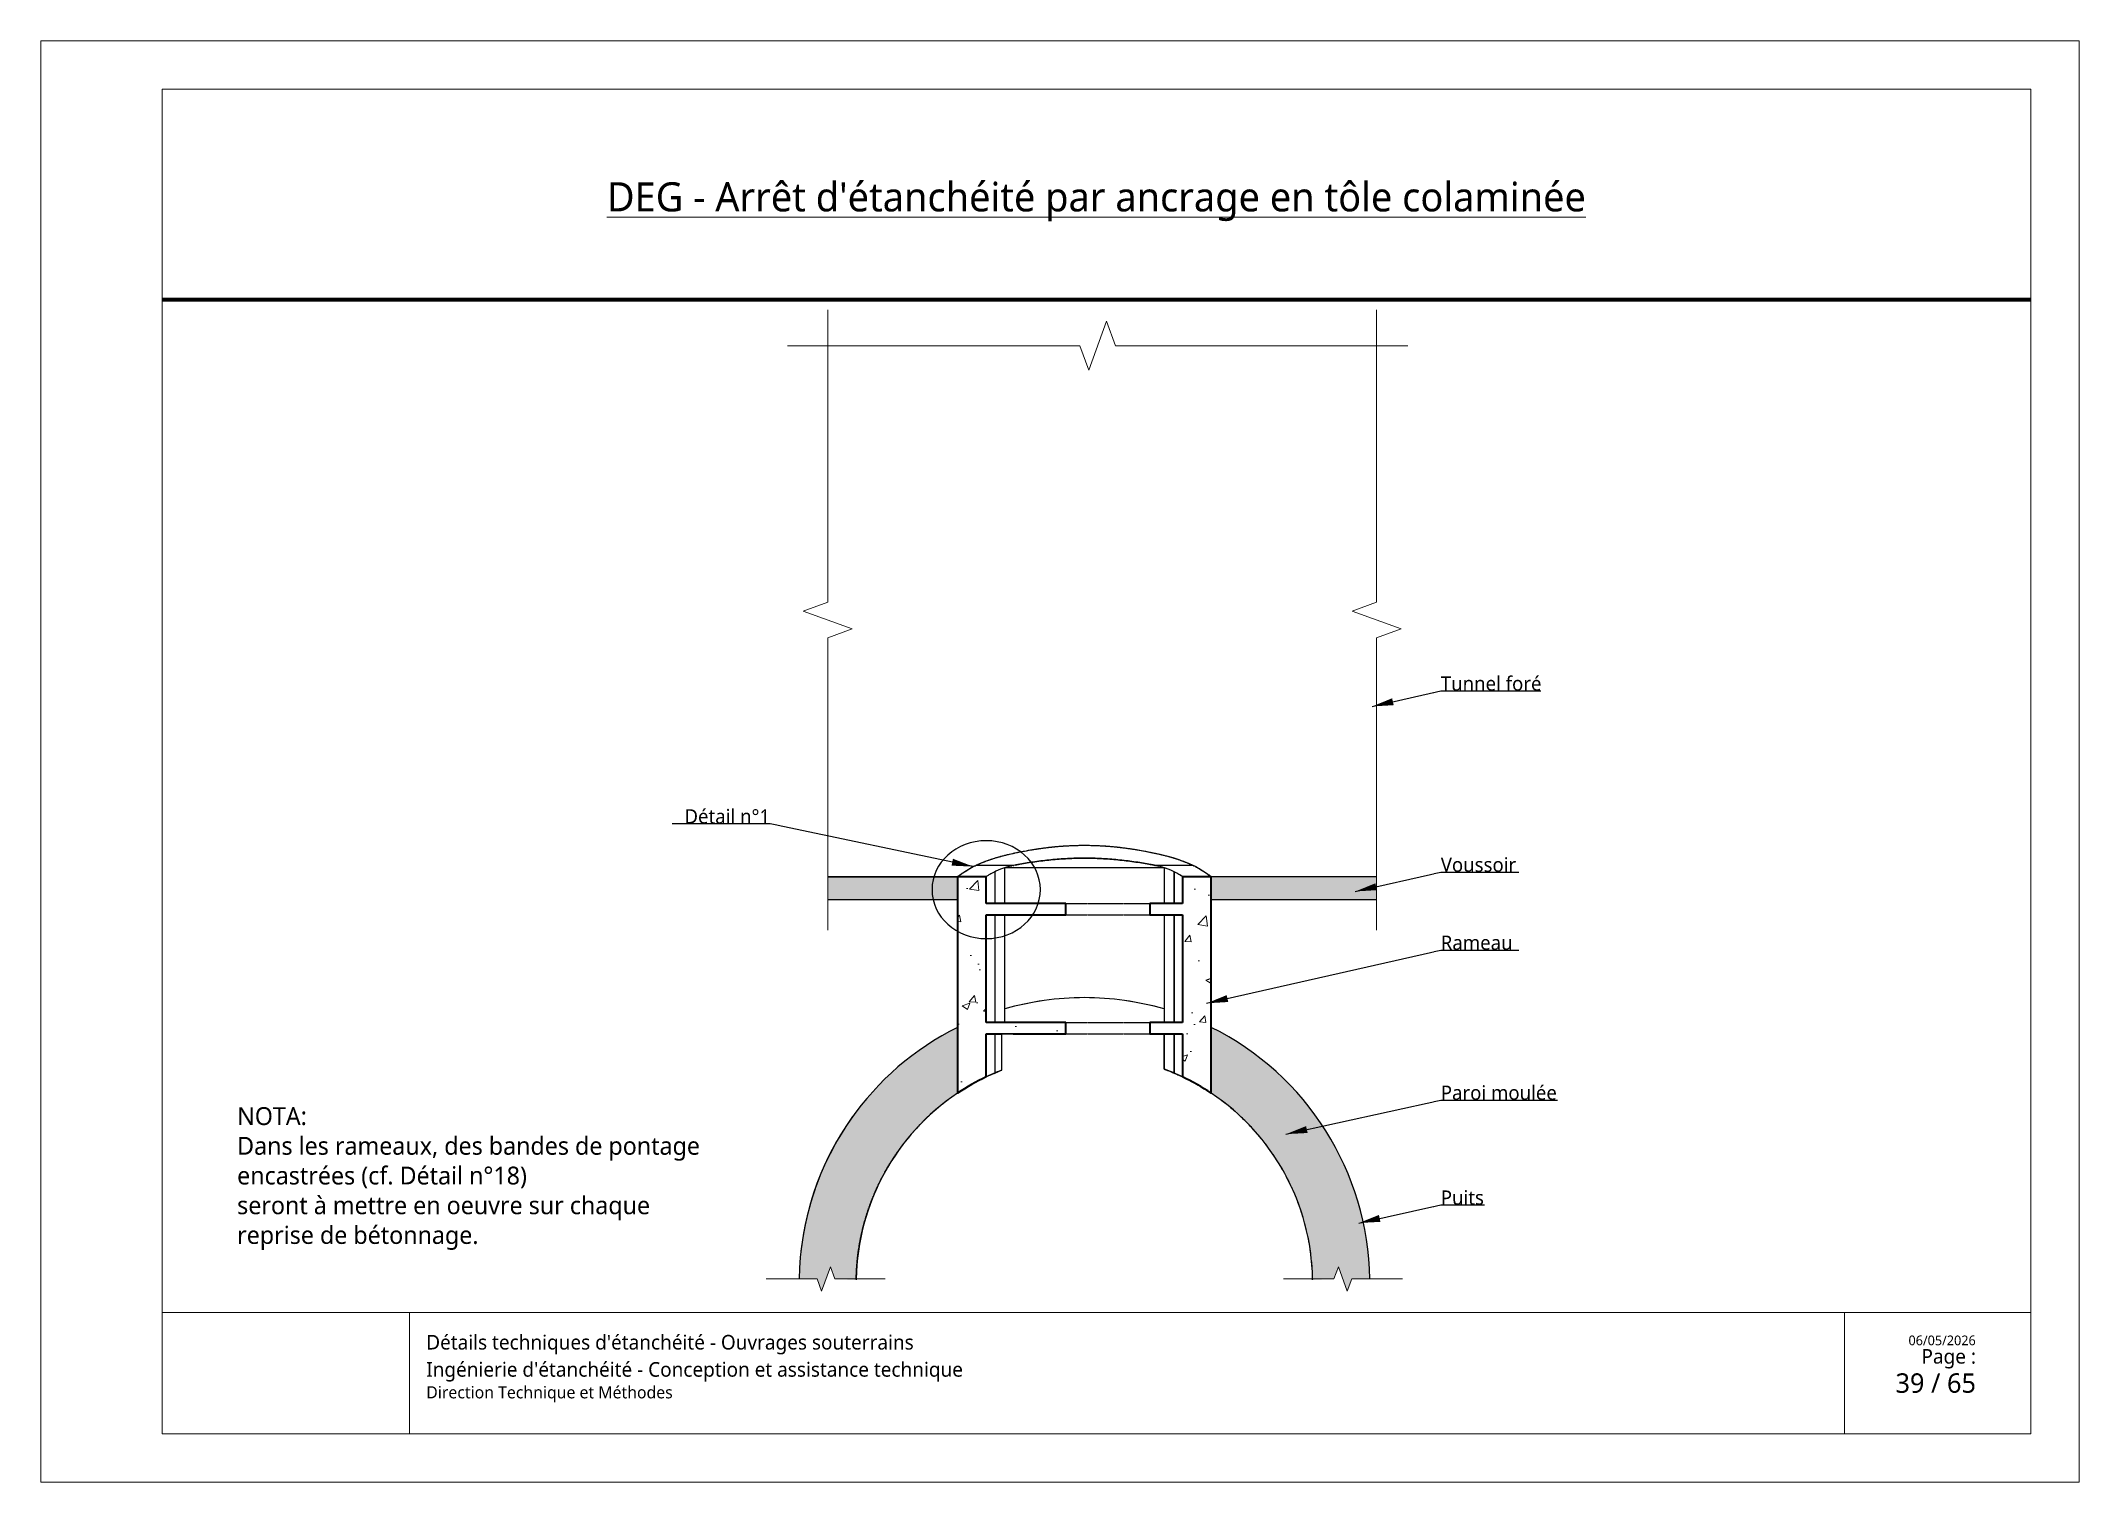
# Paper-space layout '26 - Vue de principe de la jonction entre un rameau en SELA et un tunnel foré' of a CAD drawing. Header units: millimetres. Extents: x 12 to 432, y -118 to 179.
# The model-space entities are those that its viewports show. They can reach past a viewport. Long polylines and large blocks are cut down to what shows.
import ezdxf

# ---------------------------------------------------------------- set-up
doc = ezdxf.new("R2010")
doc.units = ezdxf.units.MM
for name, pattern in [('Caché 1_16_', [0.0023812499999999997, 0.0015875, -0.00079375]), ('CONTINU', [0]), ('EG tiret point', [0.005, 0.003, -0.001, 0, -0.001])]:
    doc.linetypes.add(name, pattern=pattern)
for name, color, linetype, lineweight in [('Dessin_AXE', 8, 'Continuous', 5), ('Dessin_HACHURES', 253, 'Continuous', 9), ('G-ANNO-TTLB', 7, 'Continuous', 5), ('G-ANNO-TTLB-THIN', 7, 'Continuous', 5)]:
    doc.layers.add(name, color=color, linetype=linetype, lineweight=lineweight)
for name, color, linetype in [('Dessin_CONTOURS BETON', 7, 'Continuous'), ('Dessin_TEXTES', 7, 'CONTINU'), ('GEN-_-CARTOUCHE', 7, 'Continuous')]:
    doc.layers.add(name, color=color, linetype=linetype)
doc.layers.add('GEN-_-FMULT', color=210, linetype='Continuous', plot=False)
doc.styles.add('Arial', font='segoeui.ttf')
doc.styles.add('Segoe UI_2', font='segoeui.ttf', dxfattribs={"height": 0.0025})
doc.styles.add('Segoe UI_3', font='segoeui.ttf', dxfattribs={"height": 0.0035})
doc.styles.add('Segoe UI_4', font='segoeui.ttf', dxfattribs={"height": 0.004})
doc.styles.add('Segoe UI_B_1', font='segoeuib.ttf', dxfattribs={"height": 0.005})
doc.styles.add('Segoe UI_B_2', font='segoeuib.ttf', dxfattribs={"height": 0.0045})
doc.styles.add('txt-moyen', font='segoeui.ttf')
doc.dimstyles.new('1000F2', dxfattribs={"dimscale": 10, "dimtxt": 0.25, "dimasz": 0.3, "dimexe": 0.2, "dimexo": 0, "dimgap": 0.1, "dimtad": 1, "dimzin": 0, "dimdsep": 46, "dimtxsty": 'txt-moyen', "dimcen": 0.1, "dimclrd": 256, "dimclre": 256, "dimclrt": 256, "dimazin": 0, "dimtfac": 1, "dimtmove": 2, "dimatfit": 3, "dimfxl": 1, "dimtolj": 1, "dimtzin": 0, "dimlwd": -1, "dimlwe": -1, "dimarcsym": 0})

psp = doc.layouts.new('26 - Vue de principe de la jonction entre un rameau en SELA et un tunnel foré')

msp = doc.modelspace()

# ---------------------------------------------------------------- texts
at = {"layer": 'Dessin_TEXTES', "char_height": 2, "style": 'txt-moyen', "bg_fill": 2}
for s, insert, width, attachment_point in [('\\pxsm1.5;Tunnel foré', (12230.23609778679, 6059.775252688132), 26.00201247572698, 7), ('\\pxsm1.5;Détail n°1', (12136.20951932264, 6041.144202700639), 62.89551894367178, 9), ('\\pxsm1.5;Voussoir', (12230.23609778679, 6034.372701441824), 10.82973407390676, 7), ('\\pxsm1.5;Rameau', (12230.23609778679, 6023.435523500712), 10.82973407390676, 7), ('\\pxsm1.5;Paroi moulée', (12230.23609778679, 6002.403553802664), 25.22028657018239, 7), ('\\pxsm1.5;Puits', (12230.23609778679, 5987.696360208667), 25.22028657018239, 7)]:
    msp.add_mtext(s, dxfattribs=dict(at, insert=insert, width=width, attachment_point=attachment_point))
at = {"layer": 'Dessin_TEXTES', "insert": (12061.48914266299, 6001.401278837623), "char_height": 2.5, "width": 68.79110811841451, "attachment_point": 1, "style": 'Arial'}
msp.add_mtext('NOTA:\\PDans les rameaux, des bandes de pontage encastrées (cf. Détail n°18)\\Pseront à mettre en oeuvre sur chaque reprise de bétonnage.', dxfattribs=at)

# ---------------------------------------------------------------- blocks, each defined once
blk = doc.blocks.new('cart.L6P1')
at = {"layer": 'G-ANNO-TTLB'}
for p, q in [((-37.23333333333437, 312.7666666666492), (-37.23333333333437, 15.76666666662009)), ((382.7666666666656, 312.7666666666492), (-37.23333333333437, 312.7666666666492)), ((382.7666666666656, 312.7666666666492), (382.7666666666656, 15.76666666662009)), ((334.3768770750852, 50.76666666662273), (334.3768770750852, 25.76666666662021)), ((372.7666666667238, 50.76666666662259), (372.7666666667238, 25.7666666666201)), ((-37.23333333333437, 15.76666666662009), (382.7666666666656, 15.76666666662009))]:
    blk.add_line(p, q, dxfattribs=at)
at = {"layer": 'G-ANNO-TTLB-THIN'}
for p, q in [((-12.23333333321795, 302.7666666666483), (372.7666666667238, 302.7666666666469)), ((-12.23333333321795, 50.76666666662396), (-12.23333333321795, 302.7666666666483)), ((372.7666666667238, 302.7666666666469), (372.7666666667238, 50.76666666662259)), ((-12.23333333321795, 50.76666666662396), (-12.23333333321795, 25.76666666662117)), ((-12.23333333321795, 50.76666666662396), (372.7666666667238, 50.76666666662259)), ((38.76936928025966, 50.76666666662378), (38.76936928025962, 25.76666666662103)), ((-12.23333333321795, 25.76666666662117), (372.7666666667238, 25.7666666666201))]:
    blk.add_line(p, q, dxfattribs=at)
at = {"layer": 'GEN-_-FMULT', "lineweight": 70}
blk.add_line((-12.23333333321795, 259.4567474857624), (372.7666666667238, 259.4567474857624), dxfattribs=at)
at = {"layer": 'G-ANNO-TTLB', "attachment_point": 1}
for s, insert, char_height, width, style in [("\\pxqc;\\LDEG - Arrêt d'étanchéité par ancrage en tôle colaminée", (-12.23333333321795, 283.6080844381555), 6, 384.9999999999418, 'Segoe UI_B_2'), ("Détails techniques d'étanchéité - Ouvrages souterrains", (42.18854841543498, 46.1101574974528), 3.000000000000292, 202.4844947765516, 'Segoe UI_B_2'), ('\\pxqr;{\\H0.75x;Page : \\P}  39 / 65', (310.8806913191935, 43.2020212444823), 4.000000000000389, 50.60472738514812, 'Segoe UI_B_1'), ('06/05/2026', (347.5870006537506, 45.9912650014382), 2.000000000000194, 17.4767875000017, 'Segoe UI_2'), ("Ingénierie d'étanchéité - Conception et assistance technique", (42.18854841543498, 40.50889152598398), 3.000000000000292, 249.787781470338, 'Segoe UI_3'), ('Direction Technique et Méthodes', (42.18854841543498, 35.54330242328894), 2.500000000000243, 82.89448750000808, 'Segoe UI_4')]:
    blk.add_mtext(s, dxfattribs=dict(at, insert=insert, char_height=char_height, width=width, style=style))

# ---------------------------------------------------------------- hatches: boundary and pattern name
at = {"layer": 'Dessin_HACHURES'}
h = msp.add_hatch(color=256, dxfattribs=at)
h.dxf.hatch_style = 1
h.paths.add_polyline_path([(12144.30027359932, 6033.707232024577), (12144.30027359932, 6030.502988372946), (12162.50216126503, 6030.502988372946), (12162.50216126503, 6033.707232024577)])
h.paths.add_polyline_path([(12198.04709778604, 6033.707232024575), (12198.04709778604, 6030.502988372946), (12221.23834927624, 6030.502988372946), (12221.23834927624, 6033.707232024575)])
at = {"layer": 'Dessin_HACHURES', "linetype": 'CONTINU'}
h = msp.add_hatch(dxfattribs=at)
h.set_pattern_fill('AR-CONC', color=256, scale=1.5)
h.set_pattern_definition([(50, (13493.35396843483, 9196.828444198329), (10.7589027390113, -0.9412820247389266), [1.125, -12.375]), (355, (13493.35396843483, 9196.828444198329), (-2.081270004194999, 11.28288200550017), [0.9, -9.899999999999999]), (100.45144446, (13494.25054364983, 9196.750004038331), (8.67763270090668, 10.34159986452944), [0.9561028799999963, -10.51713167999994]), (46.18420000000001, (13493.35396843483, 9199.828444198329), (16.00861996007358, -2.482789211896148), [1.687499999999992, -18.56249999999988]), (96.63563549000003, (13494.68801960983, 9199.62154459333), (14.01992918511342, 14.61177901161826), [1.43415513, -15.7757064]), (351.18416399, (13493.35396843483, 9199.828444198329), (14.01992917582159, 14.61177900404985), [1.35, -14.850000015]), (21, (13494.85396843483, 9199.07844419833), (8.953605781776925, -6.039283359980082), [1.125, -12.375]), (326, (13494.85396843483, 9199.07844419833), (3.649729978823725, 10.87725067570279), [0.9, -9.899999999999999]), (71.45144474, (13495.60010224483, 9198.57517058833), (12.60333565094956, 4.837967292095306), [0.9561028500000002, -10.51713168]), (37.5, (13493.35396843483, 9196.828444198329), (0.18239782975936, 4.993407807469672), [0, -9.78, 0, -10.05, 0, -9.9375]), (7.499999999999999, (13493.35396843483, 9196.828444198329), (3.946043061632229, 5.916175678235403), [0, -5.729999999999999, 0, -9.555, 0, -3.787499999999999]), (327.5, (13490.00896843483, 9196.828444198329), (8.007336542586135, -0.3383230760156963), [0, -3.75, 0, -11.7, 0, -15.525]), (317.5, (13488.50896843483, 9196.828444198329), (8.747792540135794, 1.501574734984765), [0, -4.875, 0, -7.769999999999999, 0, -11.025])])
h.paths.add_polyline_path([(12166.50791378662, 6028.359382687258), (12177.67462952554, 6028.359382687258), (12177.67462952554, 6029.959382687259), (12166.50791378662, 6029.959382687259), (12166.50791378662, 6033.707232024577), (12162.50216126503, 6033.707232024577), (12162.50216126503, 6003.37251401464, -0.0360421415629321), (12166.50791378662, 6005.648950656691), (12166.50791378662, 6011.679201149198), (12168.67462952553, 6011.679201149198), (12170.27462952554, 6011.679201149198), (12177.67462952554, 6011.679201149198), (12177.67462952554, 6013.279201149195), (12166.50791378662, 6013.279201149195)])
h.paths.add_polyline_path([(12194.04134526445, 6013.279201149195), (12189.43462952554, 6013.279201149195), (12189.43462952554, 6011.679201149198), (12194.04134526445, 6011.679201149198), (12194.04134526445, 6005.648950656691, -0.0025041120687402), (12194.32999762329, 6005.509610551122, -0.0335350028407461), (12198.04709778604, 6003.37251401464), (12198.04709778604, 6033.707232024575), (12194.04134526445, 6033.707232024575), (12194.04134526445, 6029.959382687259), (12189.43462952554, 6029.959382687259), (12189.43462952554, 6028.359382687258), (12194.04134526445, 6028.359382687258)])
h = msp.add_hatch(dxfattribs=at)
h.set_pattern_fill('AR-CONC', color=256, scale=0.5)
h.set_pattern_definition([(50, (13483.21248387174, 9475.935444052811), (3.586300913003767, -0.3137606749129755), [0.375, -4.125]), (355, (13483.21248387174, 9475.935444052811), (-0.6937566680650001, 3.760960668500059), [0.3, -3.299999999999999]), (100.45144446, (13483.51134227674, 9475.909297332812), (2.892544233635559, 3.447199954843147), [0.318700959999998, -3.505710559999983]), (46.18420000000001, (13483.21248387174, 9476.935444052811), (5.336206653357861, -0.8275964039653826), [0.562499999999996, -6.187499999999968]), (96.63563549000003, (13483.65716759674, 9476.866477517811), (4.673309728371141, 4.870593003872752), [0.47805171, -5.258568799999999]), (351.18416399, (13483.21248387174, 9476.935444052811), (4.673309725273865, 4.87059300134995), [0.45, -4.950000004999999]), (21, (13483.71248387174, 9476.685444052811), (2.984535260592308, -2.013094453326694), [0.375, -4.125]), (326, (13483.71248387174, 9476.685444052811), (1.216576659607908, 3.625750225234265), [0.3, -3.299999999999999]), (71.45144474, (13483.96119514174, 9476.517686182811), (4.201111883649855, 1.612655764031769), [0.31870095, -3.505710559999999]), (37.5, (13483.21248387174, 9475.935444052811), (0.0607992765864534, 1.664469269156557), [0, -3.259999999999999, 0, -3.35, 0, -3.3125]), (7.499999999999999, (13483.21248387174, 9475.935444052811), (1.315347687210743, 1.972058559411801), [0, -1.909999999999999, 0, -3.185, 0, -1.262499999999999]), (327.5, (13482.09748387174, 9475.935444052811), (2.669112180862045, -0.1127743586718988), [0, -1.25, 0, -3.9, 0, -5.174999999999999]), (317.5, (13481.59748387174, 9475.935444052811), (2.915930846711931, 0.5005249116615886), [0, -1.625, 0, -2.589999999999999, 0, -3.674999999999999])])
edge = h.paths.add_edge_path()
edge.add_line((12220.27066709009, 5977.324634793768), (12217.75029915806, 5977.324634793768))
edge.add_line((12217.75029915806, 5977.324634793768), (12217.12529915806, 5975.607461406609))
edge.add_line((12217.12529915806, 5975.607461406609), (12215.87529915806, 5979.041808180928))
edge.add_line((12215.87529915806, 5979.041808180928), (12215.25029915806, 5977.324634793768))
edge.add_line((12215.25029915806, 5977.324634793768), (12212.27182409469, 5977.185347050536))
edge.add_arc((12180.27462952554, 5976.761625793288), 32.00000000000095, 0.7586921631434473, 56.55709538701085)
edge.add_line((12197.91001327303, 6003.463559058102), (12198.04709778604, 6012.596516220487))
edge.add_arc((12180.27462952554, 5976.761625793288), 40.00000000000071, 0.8064776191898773, 63.62068964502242, ccw=False)
edge = h.paths.add_edge_path()
edge.add_line((12140.27859196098, 5977.324634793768), (12142.79895989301, 5977.324634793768))
edge.add_line((12142.79895989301, 5977.324634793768), (12143.42395989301, 5975.607461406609))
edge.add_line((12143.42395989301, 5975.607461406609), (12144.67395989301, 5979.041808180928))
edge.add_line((12144.67395989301, 5979.041808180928), (12145.29895989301, 5977.324634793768))
edge.add_line((12145.29895989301, 5977.324634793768), (12148.27743495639, 5977.185347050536))
edge.add_arc((12180.27462952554, 5976.761625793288), 32.00000000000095, 123.4429046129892, 179.2413078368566, ccw=False)
edge.add_line((12162.63924577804, 6003.463559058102), (12162.50216126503, 6012.596516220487))
edge.add_arc((12180.27462952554, 5976.761625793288), 40.00000000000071, 116.3793103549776, 179.1935223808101)

# ---------------------------------------------------------------- linework, layer by layer
at = {"layer": 'Dessin_AXE', "color": 0, "linetype": 'CONTINU', "flags": 128}
for points in [[(12144.30027359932, 6026.238029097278), (12144.30027359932, 6067.207066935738), (12147.73462037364, 6068.457066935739), (12140.865926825, 6070.957066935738), (12144.30027359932, 6072.207066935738), (12144.30027359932, 6113.176104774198)], [(12221.23834927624, 6026.238029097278), (12221.23834927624, 6067.207066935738), (12224.67269605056, 6068.457066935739), (12217.80400250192, 6070.957066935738), (12221.23834927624, 6072.207066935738), (12221.23834927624, 6113.176104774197)], [(12138.6595891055, 6108.144497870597), (12179.62862694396, 6108.144497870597), (12180.87862694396, 6104.710151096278), (12183.37862694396, 6111.578844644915), (12184.62862694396, 6108.144497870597), (12225.59766478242, 6108.144497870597)]]:
    msp.add_lwpolyline(points, dxfattribs=at)
at = {"layer": 'Dessin_AXE', "linetype": 'CONTINU', "flags": 128}
for points in [[(12152.3493546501, 5977.324634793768), (12145.29895989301, 5977.324634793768), (12144.67395989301, 5979.041808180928), (12143.42395989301, 5975.607461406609), (12142.79895989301, 5977.324634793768), (12135.66929811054, 5977.324634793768)], [(12208.19990440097, 5977.324634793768), (12215.25029915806, 5977.324634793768), (12215.87529915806, 5979.041808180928), (12217.12529915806, 5975.607461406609), (12217.75029915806, 5977.324634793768), (12224.87996094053, 5977.324634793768)]]:
    msp.add_lwpolyline(points, dxfattribs=at)
at = {"layer": 'Dessin_CONTOURS BETON'}
for p, q in [((12165.74938870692, 6035.619971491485), (12166.42652659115, 6035.888194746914)), ((12166.42652659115, 6035.888194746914), (12167.15372233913, 6036.146927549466)), ((12167.15372233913, 6036.146927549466), (12167.93597415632, 6036.395171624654)), ((12167.93597415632, 6036.395171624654), (12168.79105676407, 6036.633598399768)), ((12168.79105676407, 6036.633598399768), (12169.75035809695, 6036.865952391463)), ((12169.75035809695, 6036.865952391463), (12171.00105298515, 6037.138771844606)), ((12171.00105298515, 6037.138771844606), (12171.88472823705, 6037.313920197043)), ((12171.88472823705, 6037.313920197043), (12172.97651172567, 6037.507375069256)), ((12172.97651172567, 6037.507375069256), (12174.10324348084, 6037.680351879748)), ((12174.10324348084, 6037.680351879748), (12175.25075006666, 6037.827951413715)), ((12175.25075006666, 6037.827951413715), (12176.4156223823, 6037.947617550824)), ((12176.4156223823, 6037.947617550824), (12177.59413867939, 6038.037197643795)), ((12177.59413867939, 6038.037197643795), (12178.78230021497, 6038.095029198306)), ((12178.78230021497, 6038.095029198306), (12179.9758944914, 6038.120014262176)), ((12179.9758944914, 6038.120014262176), (12181.17058172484, 6038.111672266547)), ((12181.17058172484, 6038.111672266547), (12182.36199591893, 6038.070164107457)), ((12182.36199591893, 6038.070164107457), (12183.54584901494, 6037.996284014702)), ((12183.54584901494, 6037.996284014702), (12184.7180259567, 6037.891420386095)), ((12184.7180259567, 6037.891420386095), (12185.945636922, 6037.747908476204)), ((12185.945636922, 6037.747908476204), (12186.57387648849, 6037.662107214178)), ((12186.57387648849, 6037.662107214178), (12187.67024722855, 6037.491124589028)), ((12187.67024722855, 6037.491124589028), (12188.74368953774, 6037.298995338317)), ((12188.74368953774, 6037.298995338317), (12189.8364352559, 6037.078917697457)), ((12189.8364352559, 6037.078917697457), (12190.97164351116, 6036.825315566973)), ((12190.97164351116, 6036.825315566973), (12191.77205649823, 6036.629996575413)), ((12191.77205649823, 6036.629996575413), (12192.65222619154, 6036.383516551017)), ((12192.65222619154, 6036.383516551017), (12193.49386899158, 6036.113109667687)), ((12193.49386899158, 6036.113109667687), (12194.18481410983, 6035.864654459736)), ((12194.18481410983, 6035.864654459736), (12194.8613212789, 6035.593929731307)), ((12162.50216126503, 6033.707232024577), (12144.30027359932, 6033.707232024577)), ((12144.30027359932, 6033.707232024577), (12162.50216126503, 6033.707232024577)), ((12162.50216126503, 6033.707232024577), (12162.59660685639, 6033.793361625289)), ((12162.50216126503, 6030.502988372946), (12162.50216126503, 6033.707232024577)), ((12162.59660685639, 6033.793361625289), (12162.82275371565, 6033.966138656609)), ((12162.82275371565, 6033.966138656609), (12163.2271632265, 6034.246727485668)), ((12163.2271632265, 6034.246727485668), (12163.77472586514, 6034.605038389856)), ((12163.77472586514, 6034.605038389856), (12164.21838692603, 6034.877485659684)), ((12164.21838692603, 6034.877485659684), (12164.60469549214, 6035.089242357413)), ((12164.60469549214, 6035.089242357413), (12165.13114136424, 6035.347697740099)), ((12170.37859281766, 6035.302415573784), (12165.03640243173, 6035.302415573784)), ((12170.37859281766, 6035.302415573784), (12165.03640243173, 6035.302415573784)), ((12165.13114136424, 6035.347697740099), (12165.74938870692, 6035.619971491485)), ((12191.44412451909, 6034.964986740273), (12169.10513420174, 6034.964986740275)), ((12195.51285669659, 6035.302415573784), (12190.17066623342, 6035.302415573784)), ((12195.51285669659, 6035.302415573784), (12190.17066623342, 6035.302415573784)), ((12194.8613212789, 6035.593929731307), (12195.46539397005, 6035.325101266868)), ((12195.46539397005, 6035.325101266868), (12195.96733732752, 6035.077063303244)), ((12195.96733732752, 6035.077063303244), (12196.41944327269, 6034.826071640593)), ((12196.41944327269, 6034.826071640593), (12196.77453318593, 6034.605038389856)), ((12196.77453318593, 6034.605038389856), (12197.40313965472, 6034.192182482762)), ((12197.40313965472, 6034.192182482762), (12197.8303818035, 6033.889595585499)), ((12197.8303818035, 6033.889595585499), (12198.02748103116, 6033.72676768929)), ((12198.02748103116, 6033.72676768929), (12198.04709778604, 6033.707232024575)), ((12221.23834927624, 6033.707232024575), (12198.04709778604, 6033.707232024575)), ((12198.04709778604, 6033.707232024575), (12198.04709778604, 6030.502988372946)), ((12144.30027359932, 6030.502988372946), (12162.50216126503, 6030.502988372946)), ((12198.04709778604, 6030.502988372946), (12221.23834927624, 6030.502988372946)), ((12162.50216126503, 6003.372514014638), (12162.50216126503, 6012.596516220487)), ((12170.27462952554, 6011.679201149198), (12168.67462952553, 6011.679201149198)), ((12191.44537357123, 6006.748530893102), (12191.44537357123, 6011.602577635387)), ((12198.04709778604, 6012.596516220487), (12198.04709778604, 6003.372514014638))]:
    msp.add_line(p, q, dxfattribs=at)
at = {"layer": 'Dessin_CONTOURS BETON', "lineweight": 35}
for p, q in [((12166.50791378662, 6033.707232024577), (12162.50216126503, 6033.707232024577)), ((12162.50216126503, 6033.707232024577), (12162.50216126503, 6003.37251401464)), ((12166.50791378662, 6029.959382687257), (12166.50791378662, 6033.707232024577)), ((12194.04134526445, 6033.707232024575), (12194.04134526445, 6029.959382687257)), ((12198.04709778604, 6033.707232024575), (12194.04134526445, 6033.707232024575)), ((12198.04709778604, 6003.37251401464), (12198.04709778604, 6033.707232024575)), ((12177.67462952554, 6029.959382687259), (12166.50791378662, 6029.959382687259)), ((12166.50791378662, 6013.279201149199), (12166.50791378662, 6028.359382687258)), ((12166.50791378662, 6028.359382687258), (12177.67462952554, 6028.359382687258)), ((12177.67462952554, 6028.359382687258), (12177.67462952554, 6029.959382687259)), ((12194.04134526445, 6029.959382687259), (12189.43462952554, 6029.959382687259)), ((12189.43462952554, 6029.959382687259), (12189.43462952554, 6028.359382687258)), ((12189.43462952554, 6028.359382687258), (12194.04134526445, 6028.359382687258)), ((12194.04134526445, 6028.359382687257), (12194.04134526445, 6013.279201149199)), ((12177.67462952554, 6013.279201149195), (12166.50791378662, 6013.279201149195)), ((12177.67462952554, 6011.679201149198), (12177.67462952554, 6013.279201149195)), ((12194.04134526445, 6013.279201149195), (12189.43462952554, 6013.279201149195)), ((12189.43462952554, 6013.279201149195), (12189.43462952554, 6011.679201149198)), ((12166.50791378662, 6005.648950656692), (12166.50791378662, 6011.679201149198)), ((12166.50791378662, 6011.679201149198), (12168.67462952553, 6011.679201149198)), ((12170.27462952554, 6011.679201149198), (12177.67462952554, 6011.679201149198)), ((12189.43462952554, 6011.679201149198), (12194.04134526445, 6011.679201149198)), ((12194.04134526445, 6011.679201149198), (12194.04134526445, 6005.648950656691))]:
    msp.add_line(p, q, dxfattribs=at)
at = {"layer": 'Dessin_CONTOURS BETON', "linetype": 'EG tiret point'}
for p, q in [((12177.67462952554, 6029.959382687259), (12189.43462952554, 6029.959382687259)), ((12177.67462952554, 6028.359382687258), (12189.43462952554, 6028.359382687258)), ((12177.67462952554, 6013.279201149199), (12189.43462952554, 6013.279201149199)), ((12177.67462952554, 6011.679201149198), (12189.43462952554, 6011.679201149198))]:
    msp.add_line(p, q, dxfattribs=at)
at = {"layer": 'Dessin_CONTOURS BETON', "lineweight": 13}
msp.add_line((12162.513931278, 6003.380371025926), (12162.48643171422, 6003.362002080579), dxfattribs=at)
at = {"layer": 'Dessin_CONTOURS BETON'}
msp.add_lwpolyline([(12166.50791378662, 6005.648952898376), (12166.50791378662, 6011.679201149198), (12168.67462952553, 6011.679201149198), (12170.27462952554, 6011.679201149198), (12177.67462952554, 6011.679201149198), (12177.67462952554, 6013.279201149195), (12166.50791378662, 6013.279201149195), (12166.50791378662, 6028.359382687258), (12177.67462952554, 6028.359382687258), (12177.67462952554, 6029.959382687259), (12166.50791378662, 6029.959382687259), (12166.50791378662, 6033.707232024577), (12162.50216126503, 6033.707232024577), (12162.50216126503, 6003.37251401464, -0.0359343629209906), (12166.49547742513, 6005.643020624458)], format="xyb", dxfattribs=at)
for points in [[(12169.33774732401, 6035.034982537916), (12168.78771362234, 6034.862622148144), (12168.27161418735, 6034.673023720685), (12167.85488347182, 6034.490847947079), (12167.70530751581, 6034.415884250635), (12167.70530751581, 6029.959382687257), (12169.10542523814, 6029.959382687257), (12169.10571099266, 6034.964986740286)], [(12190.17066623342, 6035.302415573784), (12190.17066623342, 6035.301714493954), (12190.2279703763, 6035.288951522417)], [(12191.21150896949, 6035.034955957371), (12191.21150896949, 6035.034955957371)], [(12192.84395153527, 6034.415884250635), (12192.84395153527, 6029.959382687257), (12194.04134526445, 6029.959382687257), (12194.04134526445, 6033.707232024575), (12193.93778399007, 6033.786250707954), (12193.65264143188, 6033.966138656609), (12193.21605738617, 6034.215034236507), (12192.87890052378, 6034.397197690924)], [(12167.90841544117, 6028.359382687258), (12167.70530751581, 6028.359382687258), (12167.70530751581, 6013.279201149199), (12169.10431871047, 6013.279201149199), (12169.10388547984, 6028.359382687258), (12168.02215399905, 6028.359382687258)], [(12192.64084904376, 6028.359382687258), (12191.44393943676, 6028.359382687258), (12191.45360568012, 6013.279201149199), (12192.84395153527, 6013.279201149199), (12192.84395153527, 6028.359382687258), (12192.67255430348, 6028.359382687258)], [(12193.93778399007, 6028.359382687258), (12192.84395153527, 6028.359382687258), (12192.84395153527, 6013.279201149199), (12194.04134526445, 6013.279201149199), (12194.04134526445, 6028.359382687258)], [(12168.27161418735, 6011.679201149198), (12167.70530751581, 6011.679201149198), (12167.70530751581, 6006.189710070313), (12168.40753325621, 6006.479836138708), (12168.67462952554, 6006.584930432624), (12168.67462952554, 6011.679201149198), (12168.28846270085, 6011.679201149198)], [(12191.94236417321, 6011.679201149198), (12191.44504636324, 6011.679201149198), (12191.44537357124, 6006.748530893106), (12192.26080518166, 6006.43181716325), (12192.84395153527, 6006.189710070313), (12192.84395153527, 6011.679201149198), (12192.02176560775, 6011.679201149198)], [(12193.93778399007, 6011.679201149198), (12192.84395153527, 6011.679201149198), (12192.84395153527, 6006.189710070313), (12193.52445533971, 6005.889655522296), (12194.04134526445, 6005.648950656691), (12194.0323182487, 6011.679201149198), (12193.93797844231, 6011.679201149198)]]:
    msp.add_lwpolyline(points, close=True, dxfattribs=at)
msp.add_lwpolyline([(12198.04709778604, 6033.707232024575), (12194.04134526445, 6033.707232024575), (12194.04134526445, 6029.959382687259), (12189.43462952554, 6029.959382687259), (12189.43462952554, 6028.359382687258), (12194.04134526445, 6028.359382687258), (12194.04134526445, 6013.279201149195), (12189.43462952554, 6013.279201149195), (12189.43462952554, 6011.679201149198), (12194.04134526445, 6011.679201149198), (12194.04134526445, 6005.648950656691, -0.0025041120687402), (12194.32999762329, 6005.509610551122, -0.0335350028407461), (12198.04709778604, 6003.37251401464), (12198.04709778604, 6033.707232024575)], format="xyb", close=True, dxfattribs=at)
for points in [[(12191.44354756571, 6034.965160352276), (12191.21150896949, 6035.034983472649)], [(12191.21150896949, 6035.034955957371), (12191.44354757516, 6034.964986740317)], [(12192.02176560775, 6034.771086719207), (12191.44354756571, 6034.965160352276)], [(12191.44354757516, 6034.964986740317), (12191.44537357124, 6029.959382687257)], [(12192.47796017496, 6034.590023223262), (12192.02176560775, 6034.771086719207)], [(12192.84395153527, 6034.415884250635), (12192.47796017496, 6034.590023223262)], [(12192.84395153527, 6029.959382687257), (12192.84395153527, 6034.415884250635)], [(12191.44537357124, 6029.959382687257), (12192.84395153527, 6029.959382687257)]]:
    msp.add_lwpolyline(points, dxfattribs=at)
for radius, start, end in [(39.99999999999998, 90, 106.2165573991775), (40.00000000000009, 73.78344260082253, 106.2165573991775), (40, 73.78344260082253, 90), (40.0000000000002, 116.379310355, 173.6268518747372), (39.99999999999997, 0.8064776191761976, 63.62068964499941), (32.00000000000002, 120.4415510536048, 122.4104102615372), (31.99999999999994, 117.4234342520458, 119.2814452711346), (32.00000000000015, 117.6189770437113, 118.3444792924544), (32.00000000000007, 113.6315415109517, 116.2367236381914), (31.99999999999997, 115.2804855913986, 116.0547785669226), (32.00000000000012, 114.4429327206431, 115.2761920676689), (31.99999999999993, 111.2606123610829, 113.6146384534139), (32.00000000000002, 112.1240169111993, 112.8649074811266), (32.00000000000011, 111.2668746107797, 112.1160316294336), (31.99999999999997, 66.38536183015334, 69.56859421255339), (32.00000000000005, 67.88396799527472, 68.73312538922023), (32.00000000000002, 67.13509251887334, 67.87598341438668), (31.99999999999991, 63.76327636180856, 66.36845824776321), (32.00000000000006, 64.72380865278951, 65.5570672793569), (32.00000000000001, 63.94522143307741, 64.71951440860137), (32.00000000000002, 60.71855472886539, 62.57656574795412), (31.99999999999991, 61.65552070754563, 62.38102295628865), (31.99999999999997, 57.58958973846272, 59.55844894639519), (31.99999999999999, 123.7375559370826, 178.9918842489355), (32.00000000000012, 126.652247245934, 128.2633016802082), (32.00000000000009, 123.4429046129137, 123.6307562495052), (32.00000000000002, 56.192766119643, 56.55709538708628), (32, 1.008115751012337, 56.26244406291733), (32.00000000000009, 51.7366983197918, 53.34775275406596), (32.00000000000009, 136.2087778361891, 137.8210887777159), (32, 133.0232678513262, 134.6351394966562), (32.00000000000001, 129.8377576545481, 131.449210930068), (32.00000000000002, 48.55078906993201, 50.16224234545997), (32, 45.36486050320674, 46.97673214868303), (31.99999999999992, 42.17891122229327, 43.79122216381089), (32.00000000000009, 142.5797971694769, 144.1930557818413), (31.99999999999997, 139.3942876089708, 141.0070603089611), (31.9999999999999, 38.99293969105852, 40.60571239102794), (31.99999999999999, 35.80694421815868, 37.42020283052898), (32.00000000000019, 148.9508156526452, 150.5651262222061), (32.00000000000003, 145.7653065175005, 147.3790770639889), (31.99999999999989, 32.62092293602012, 34.2346934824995), (31.9999999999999, 29.43487377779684, 31.04918434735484), (32.00000000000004, 155.3218332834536, 156.9373176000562), (32.00000000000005, 152.1363245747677, 153.751205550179), (31.9999999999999, 26.2487944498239, 27.86367542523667), (32.00000000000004, 23.0626823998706, 24.6781667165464), (31.99999999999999, 158.5073417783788, 160.1234652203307), (32, 19.87653477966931, 21.49265822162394), (32.00000000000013, 164.8783581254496, 166.4958803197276), (32, 161.6928500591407, 163.3096515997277), (32.00000000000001, 16.69034840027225, 18.30714994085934), (32.00000000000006, 13.50411968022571, 15.12164187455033), (32.00000000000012, 171.2493736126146, 172.8684814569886), (32.00000000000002, 168.063865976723, 169.6821554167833), (31.99999999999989, 10.31784458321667, 11.93613402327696), (31.99999999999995, 7.13151854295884, 8.750626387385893), (32.00000000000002, 174.4348810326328, 176.0548636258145), (32.00000000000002, 3.945136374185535, 5.565118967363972), (31.99999999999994, 177.6203882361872, 179.2413078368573), (31.99999999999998, 0.7586921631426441, 2.379611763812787)]:
    msp.add_arc((12180.27462952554, 5976.761625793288), radius, start, end, dxfattribs=at)
at = {"layer": 'Dessin_CONTOURS BETON', "lineweight": 35}
for radius, start, end in [(31.99999999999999, 115.4808795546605, 123.7375559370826), (32.00000000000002, 56.26244406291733, 64.51912044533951)]:
    msp.add_arc((12180.27462952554, 5976.761625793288), radius, start, end, dxfattribs=at)
at = {"layer": 'Dessin_CONTOURS BETON', "linetype": 'CONTINU'}
msp.add_arc((12180.27462952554, 5976.761625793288), 40.00000000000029, 144.3467113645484, 179.1935223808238, dxfattribs=at)
at = {"layer": 'Dessin_CONTOURS BETON'}
for points, knots in [([(12165.86133223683, 6035.666520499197), (12165.92592130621, 6035.69302500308), (12166.03650962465, 6035.737847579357), (12166.15072700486, 6035.78246459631), (12166.19787057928, 6035.80062999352)], [0.4627387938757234, 0.4627387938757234, 0.4627387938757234, 0.4627387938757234, 0.5, 0.5256677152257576, 0.5256677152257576, 0.5256677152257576, 0.5256677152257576]), ([(12167.33071815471, 6036.205836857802), (12167.39636651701, 6036.227340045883), (12167.72620422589, 6036.3337772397), (12168.34760688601, 6036.519612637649), (12168.93585170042, 6036.672683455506), (12169.23848345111, 6036.745415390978)], [0.7185597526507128, 0.7185597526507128, 0.7185597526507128, 0.7185597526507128, 0.75, 0.875, 1, 1, 1, 1]), ([(12167.5052363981, 6036.262241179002), (12167.6335472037, 6036.303164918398), (12167.85371573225, 6036.370759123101), (12168.07724714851, 6036.437859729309), (12168.16894453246, 6036.464567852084)], [0.6420600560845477, 0.6420600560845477, 0.6420600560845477, 0.6420600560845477, 0.7272727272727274, 0.7851059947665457, 0.7851059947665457, 0.7851059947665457, 0.7851059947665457]), ([(12168.32983456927, 6036.509124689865), (12168.40320138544, 6036.529685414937), (12168.50428285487, 6036.557854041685), (12168.60788873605, 6036.585044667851), (12168.6361932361, 6036.592381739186)], [0.8181818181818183, 0.8181818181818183, 0.8181818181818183, 0.8181818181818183, 0.8636363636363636, 0.8806054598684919, 0.8806054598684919, 0.8806054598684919, 0.8806054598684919]), ([(12169.23848345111, 6036.745415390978), (12169.91574009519, 6036.908136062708), (12171.31329155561, 6037.218539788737), (12173.52209988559, 6037.612928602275), (12175.82079065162, 6037.910921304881), (12178.1821839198, 6038.091913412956), (12180.5741115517, 6038.142412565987), (12182.96161978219, 6038.058521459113), (12185.31018843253, 6037.846683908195), (12187.4937856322, 6037.53595616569), (12189.50008538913, 6037.161023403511), (12190.71817744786, 6036.88779564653), (12191.31077559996, 6036.745415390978)], [0, 0, 0, 0, 0.1025641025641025, 0.2051282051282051, 0.3076923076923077, 0.4102564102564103, 0.5128205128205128, 0.6153846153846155, 0.717948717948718, 0.8205128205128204, 0.9102564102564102, 1, 1, 1, 1]), ([(12172.92843704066, 6037.499373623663), (12173.09302083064, 6037.526808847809), (12173.27703199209, 6037.556714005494), (12173.4621282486, 6037.585249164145), (12173.48095598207, 6037.588136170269)], [0.3545505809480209, 0.3545505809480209, 0.3545505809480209, 0.3545505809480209, 0.4, 0.4051432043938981, 0.4051432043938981, 0.4051432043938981, 0.4051432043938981]), ([(12175.17257445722, 6037.81882254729), (12175.33343692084, 6037.837744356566), (12175.52420079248, 6037.858691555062), (12175.71534966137, 6037.879533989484), (12175.74470916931, 6037.882728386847)], [0.5571677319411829, 0.5571677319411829, 0.5571677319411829, 0.5571677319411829, 0.6000000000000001, 0.6077696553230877, 0.6077696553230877, 0.6077696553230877, 0.6077696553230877]), ([(12177.4853827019, 6038.030262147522), (12177.63993028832, 6038.040305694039), (12177.83482638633, 6038.05277549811), (12178.03032696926, 6038.061813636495), (12178.07064946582, 6038.063546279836)], [0.7598061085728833, 0.7598061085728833, 0.7598061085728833, 0.7598061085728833, 0.8, 0.8104367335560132, 0.8104367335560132, 0.8104367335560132, 0.8104367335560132]), ([(12182.47871200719, 6038.064319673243), (12182.51899155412, 6038.062249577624), (12182.71432224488, 6038.051922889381), (12182.90942922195, 6038.040399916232), (12183.06409159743, 6038.030469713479)], [0.1895636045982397, 0.1895636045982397, 0.1895636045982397, 0.1895636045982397, 0.2, 0.240194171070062, 0.240194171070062, 0.240194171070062, 0.240194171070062]), ([(12184.80448473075, 6037.882447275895), (12184.83387354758, 6037.879369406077), (12185.02520886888, 6037.859165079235), (12185.21551022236, 6037.837497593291), (12185.37598683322, 6037.818276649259)], [0.3922304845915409, 0.3922304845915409, 0.3922304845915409, 0.3922304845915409, 0.4, 0.4428323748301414, 0.4428323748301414, 0.4428323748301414, 0.4428323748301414]), ([(12187.06833490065, 6037.588202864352), (12187.08715195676, 6037.585289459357), (12187.27210861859, 6037.556501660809), (12187.45714316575, 6037.52734279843), (12187.62283196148, 6037.500563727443)], [0.5948568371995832, 0.5948568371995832, 0.5948568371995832, 0.5948568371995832, 0.6000000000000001, 0.6454494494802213, 0.6454494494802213, 0.6454494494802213, 0.6454494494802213]), ([(12191.31077559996, 6036.745415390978), (12191.61340790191, 6036.672683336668), (12192.20165538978, 6036.519611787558), (12192.82306461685, 6036.33377427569), (12193.15290697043, 6036.227335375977), (12193.21855900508, 6036.205830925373)], [0, 0, 0, 0, 0.125, 0.25, 0.281441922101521, 0.281441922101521, 0.281441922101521, 0.281441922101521]), ([(12194.35201234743, 6035.800755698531), (12194.3988533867, 6035.782525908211), (12194.5127406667, 6035.737769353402), (12194.62276291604, 6035.693092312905), (12194.68670113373, 6035.666667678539)], [0.4743330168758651, 0.4743330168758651, 0.4743330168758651, 0.4743330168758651, 0.5, 0.537261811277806, 0.537261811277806, 0.537261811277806, 0.537261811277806]), ([(12162.50216126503, 6033.707232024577), (12162.5386148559, 6033.747229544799), (12162.68366257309, 6033.869434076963), (12163.14826639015, 6034.19907008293), (12163.63998325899, 6034.52078565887), (12163.96201123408, 6034.723979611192)], [0, 0, 0, 0, 0.3076923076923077, 0.6153846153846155, 1, 1, 1, 1]), ([(12162.50216126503, 6033.707232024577), (12162.53858796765, 6033.74725104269), (12162.68368380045, 6033.869413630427), (12163.14822193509, 6034.19910993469), (12163.64008302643, 6034.520682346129), (12163.96201123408, 6034.723979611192)], [0, 0, 0, 0, 0.3076923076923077, 0.6153846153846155, 1, 1, 1, 1]), ([(12164.21634268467, 6034.877123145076), (12164.26600778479, 6034.905759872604), (12164.34007545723, 6034.947537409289), (12164.41775590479, 6034.989899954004), (12164.4419367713, 6035.002958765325)], [0.080683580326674, 0.080683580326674, 0.080683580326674, 0.080683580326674, 0.125, 0.1446341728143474, 0.1446341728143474, 0.1446341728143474, 0.1446341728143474]), ([(12164.68247332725, 6035.129281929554), (12164.73962584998, 6035.1584425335), (12164.82298918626, 6035.200109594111), (12164.90903810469, 6035.242165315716), (12164.93469448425, 6035.254618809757)], [0.2071713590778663, 0.2071713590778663, 0.2071713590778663, 0.2071713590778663, 0.25, 0.2679546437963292, 0.2679546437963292, 0.2679546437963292, 0.2679546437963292]), ([(12167.70530751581, 6034.415884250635), (12167.43620349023, 6034.27319727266), (12166.98120892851, 6034.021874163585), (12166.63443986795, 6033.807084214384), (12166.53075369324, 6033.727990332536), (12166.50791378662, 6033.707232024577)], [0, 0, 0, 0, 0.4, 0.8, 1, 1, 1, 1]), ([(12169.76879448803, 6035.154379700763), (12169.74156868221, 6035.147263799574), (12169.494269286, 6035.081961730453), (12169.0552479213, 6034.954518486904), (12168.60369153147, 6034.801416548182), (12168.28481481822, 6034.679817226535), (12168.06754457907, 6034.589743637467), (12167.87284803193, 6034.501368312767), (12167.75850616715, 6034.444129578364), (12167.70530751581, 6034.415884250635)], [0.1754392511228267, 0.1754392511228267, 0.1754392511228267, 0.1754392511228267, 0.2, 0.4, 0.6, 0.7, 0.8, 0.9, 1, 1, 1, 1]), ([(12171.2229556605, 6035.472712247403), (12171.12515705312, 6035.455115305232), (12170.93205387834, 6035.41903599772), (12170.70874495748, 6035.373885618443), (12170.58198201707, 6035.34698742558), (12170.54738421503, 6035.339545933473)], [0, 0, 0, 0, 0.3333333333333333, 0.6666666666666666, 0.7928165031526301, 0.7928165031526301, 0.7928165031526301, 0.7928165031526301]), ([(12190.00188901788, 6035.339542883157), (12189.96728654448, 6035.346985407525), (12189.84051894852, 6035.373884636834), (12189.61720517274, 6035.41903599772), (12189.42410199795, 6035.455115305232), (12189.32630339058, 6035.472712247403)], [0.2071662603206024, 0.2071662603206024, 0.2071662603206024, 0.2071662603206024, 0.3333333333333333, 0.6666666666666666, 1, 1, 1, 1]), ([(12190.77528710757, 6035.155759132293), (12190.69332895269, 6035.17718057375), (12190.58333884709, 6035.205447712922), (12190.46833601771, 6035.232739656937), (12190.43986632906, 6035.239425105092)], [0.8261217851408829, 0.8261217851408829, 0.8261217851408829, 0.8261217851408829, 0.9, 0.9241205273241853, 0.9241205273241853, 0.9241205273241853, 0.9241205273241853]), ([(12192.84395153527, 6034.415884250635), (12192.73756058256, 6034.472371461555), (12192.4930090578, 6034.588793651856), (12192.11207523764, 6034.740469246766), (12191.76495958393, 6034.86265678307), (12191.48419978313, 6034.954068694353), (12191.18380516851, 6035.044542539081), (12190.94487159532, 6035.111010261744), (12190.80770580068, 6035.147275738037), (12190.78048213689, 6035.154400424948)], [0, 0, 0, 0, 0.2, 0.4, 0.5, 0.6, 0.7, 0.8, 0.8245601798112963, 0.8245601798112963, 0.8245601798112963, 0.8245601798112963]), ([(12194.04134526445, 6033.707232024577), (12193.99566545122, 6033.748748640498), (12193.81031749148, 6033.876996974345), (12193.35097995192, 6034.143397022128), (12192.97850354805, 6034.344540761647), (12192.84395153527, 6034.415884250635)], [0, 0, 0, 0, 0.4, 0.8, 1, 1, 1, 1]), ([(12195.61439452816, 6035.254601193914), (12195.6401322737, 6035.24215492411), (12195.72603585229, 6035.200180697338), (12195.81127561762, 6035.158151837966), (12195.86970550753, 6035.128766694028)], [0.7320430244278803, 0.7320430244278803, 0.7320430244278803, 0.7320430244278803, 0.75, 0.7928280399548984, 0.7928280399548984, 0.7928280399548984, 0.7928280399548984]), ([(12196.10739303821, 6035.002962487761), (12196.13154407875, 6034.989901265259), (12196.20975007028, 6034.947413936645), (12196.28050007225, 6034.906302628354), (12196.32811548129, 6034.87807079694)], [0.8553652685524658, 0.8553652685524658, 0.8553652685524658, 0.8553652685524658, 0.875, 0.9193147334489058, 0.9193147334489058, 0.9193147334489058, 0.9193147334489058]), ([(12196.58724781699, 6034.723979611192), (12196.84487019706, 6034.561424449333), (12197.29755662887, 6034.267593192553), (12197.81792596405, 6033.906709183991), (12198.00153079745, 6033.757228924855), (12198.04709778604, 6033.707232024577)], [0, 0, 0, 0, 0.3076923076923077, 0.6153846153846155, 1, 1, 1, 1]), ([(12196.58724781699, 6034.723979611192), (12196.84479038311, 6034.561341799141), (12197.29760005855, 6034.267631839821), (12197.81790095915, 6033.906684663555), (12198.00156440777, 6033.75725579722), (12198.04709778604, 6033.707232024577)], [0, 0, 0, 0, 0.3076923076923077, 0.6153846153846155, 1, 1, 1, 1]), ([(12166.50791378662, 6005.648950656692), (12166.55349447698, 6005.670735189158), (12166.73830441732, 6005.758682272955), (12167.19726746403, 6005.969521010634), (12167.57039154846, 6006.131982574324), (12167.70530751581, 6006.189710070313)], [0, 0, 0, 0, 0.4, 0.8, 1, 1, 1, 1]), ([(12167.70530751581, 6006.189710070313), (12167.79900875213, 6006.229853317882), (12168.01072402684, 6006.319039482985), (12168.34641203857, 6006.456169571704), (12168.58093457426, 6006.548607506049), (12168.6733591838, 6006.584534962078)], [0, 0, 0, 0, 0.2857142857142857, 0.5714285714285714, 0.7451263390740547, 0.7451263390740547, 0.7451263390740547, 0.7451263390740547]), ([(12191.44537357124, 6006.748530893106), (12191.61487400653, 6006.685245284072), (12191.93503791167, 6006.562924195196), (12192.42352560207, 6006.367251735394), (12192.70339951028, 6006.24992500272), (12192.84395153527, 6006.189710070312)], [0, 0, 0, 0, 0.2857142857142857, 0.5714285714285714, 1, 1, 1, 1]), ([(12192.84395153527, 6006.189710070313), (12193.11377633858, 6006.074257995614), (12193.56905978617, 6005.8714548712), (12193.91514186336, 6005.70895422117), (12194.01855485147, 6005.659842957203), (12194.04134526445, 6005.648950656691)], [0, 0, 0, 0, 0.4, 0.8, 1, 1, 1, 1])]:
    msp.add_open_spline(points, degree=3, knots=knots, dxfattribs=at)
for points in [[(12166.01652043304, 6035.729418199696), (12166.0774592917, 6035.753815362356), (12166.13924292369, 6035.778205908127), (12166.20187792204, 6035.802566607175)], [(12166.20193622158, 6035.802580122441), (12166.31687895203, 6035.847281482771), (12166.43544041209, 6035.891699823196), (12166.55687091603, 6035.935879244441)], [(12166.36369900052, 6035.864711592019), (12166.42843233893, 6035.889265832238), (12166.494049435, 6035.913766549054), (12166.56047044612, 6035.938210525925)], [(12166.56048101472, 6035.938240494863), (12166.68119526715, 6035.982673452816), (12166.80544612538, 6036.026679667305), (12166.93221458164, 6036.070396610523)], [(12166.7279126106, 6035.999091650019), (12166.79666798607, 6036.023764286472), (12166.86615814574, 6036.048384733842), (12166.93656497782, 6036.072877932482)], [(12166.93673118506, 6036.072854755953), (12167.06321288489, 6036.116831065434), (12167.1931650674, 6036.160230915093), (12167.32491678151, 6036.203419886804)], [(12167.10861968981, 6036.131847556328), (12167.18179937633, 6036.156637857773), (12167.2560874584, 6036.181224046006), (12167.33124084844, 6036.20565349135)], [(12168.77722596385, 6036.629956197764), (12168.92871211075, 6036.669355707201), (12169.0825097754, 6036.707857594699), (12169.23848345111, 6036.745415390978)], [(12169.23848345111, 6036.745415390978), (12169.40773106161, 6036.786118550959), (12169.57833881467, 6036.826338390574), (12169.75025848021, 6036.866011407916)], [(12170.24392301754, 6036.977584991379), (12170.31711917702, 6036.99377839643), (12170.39054511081, 6037.009854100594), (12170.46419294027, 6037.025814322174)], [(12170.75761294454, 6037.088649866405), (12170.83902122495, 6037.105840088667), (12170.92069645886, 6037.12287379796), (12171.00262193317, 6037.139765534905)], [(12189.32630339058, 6035.472712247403), (12188.64582653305, 6035.595144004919), (12187.23266545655, 6035.825157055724), (12184.98777934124, 6036.098374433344), (12182.65428932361, 6036.273722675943), (12180.27462210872, 6036.334237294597), (12177.8949563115, 6036.27372195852), (12175.56146972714, 6036.098373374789), (12173.3165885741, 6035.825156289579), (12171.90342949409, 6035.595143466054), (12171.2229556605, 6035.472712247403)], [(12171.2229556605, 6035.472712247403), (12171.90343251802, 6035.595144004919), (12173.31659359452, 6035.825157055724), (12175.56147970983, 6036.098374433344), (12177.89496972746, 6036.273722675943), (12180.27463694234, 6036.334237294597), (12182.65430273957, 6036.27372195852), (12184.98778932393, 6036.098373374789), (12187.23267047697, 6035.825156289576), (12188.64582955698, 6035.595143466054), (12189.32630339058, 6035.472712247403)], [(12171.2782584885, 6037.19589701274), (12171.81798672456, 6037.304268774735), (12172.36779556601, 6037.407289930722), (12172.92742223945, 6037.500146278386)], [(12173.48158900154, 6037.588305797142), (12173.6666935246, 6037.616962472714), (12173.85288002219, 6037.644192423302), (12174.039953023, 6037.670298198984)], [(12174.04026061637, 6037.671404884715), (12174.22714118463, 6037.698064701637), (12174.4150270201, 6037.72322449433), (12174.60368745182, 6037.747333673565)], [(12174.60405706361, 6037.74834836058), (12174.79258363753, 6037.772907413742), (12174.98203889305, 6037.795888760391), (12175.17211866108, 6037.818054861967)], [(12175.74540898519, 6037.882513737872), (12175.93683685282, 6037.90255908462), (12176.12865801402, 6037.922565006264), (12176.3209923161, 6037.941596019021)], [(12176.32213765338, 6037.939133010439), (12176.51480439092, 6037.956785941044), (12176.70782497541, 6037.97434973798), (12176.90134735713, 6037.990581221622)], [(12176.90228865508, 6037.988454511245), (12177.09603859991, 6038.003642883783), (12177.29010311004, 6038.018681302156), (12177.48468928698, 6038.031694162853)], [(12178.07094060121, 6038.06433990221), (12178.26638927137, 6038.074382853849), (12178.46234385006, 6038.081132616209), (12178.65857435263, 6038.086159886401)], [(12178.65847470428, 6038.090512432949), (12178.85453172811, 6038.097906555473), (12179.05093133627, 6038.102249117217), (12179.24747616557, 6038.105410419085)], [(12179.24747856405, 6038.108693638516), (12179.44397741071, 6038.113413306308), (12179.6406635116, 6038.115630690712), (12179.83739581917, 6038.117329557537)], [(12179.83744277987, 6038.118809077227), (12179.9831450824, 6038.120304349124), (12180.12888555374, 6038.121055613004), (12180.27462952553, 6038.121057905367)], [(12180.27462952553, 6038.121057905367), (12180.42037502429, 6038.121055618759), (12180.56611718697, 6038.120304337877), (12180.71182130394, 6038.118809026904)], [(12180.71190953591, 6038.11880812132), (12180.90863288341, 6038.116788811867), (12181.1052480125, 6038.113366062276), (12181.30170584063, 6038.108596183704)], [(12181.30198367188, 6038.108688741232), (12181.49843578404, 6038.103969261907), (12181.69468917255, 6038.097856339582), (12181.89071824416, 6038.090430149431)], [(12181.89108778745, 6038.090500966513), (12182.08710208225, 6038.083107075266), (12182.28282575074, 6038.074328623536), (12182.4782992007, 6038.064311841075)], [(12183.0643486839, 6038.030231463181), (12183.16592303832, 6038.02362936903), (12183.26742351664, 6038.016712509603), (12183.36882049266, 6038.009468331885)], [(12183.40527273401, 6038.006732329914), (12183.48592114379, 6038.000857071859), (12183.56651615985, 6037.99478669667), (12183.6470400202, 6037.988512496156)], [(12183.64750945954, 6037.988412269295), (12183.84122880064, 6037.973223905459), (12184.03460839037, 6037.95691436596), (12184.22736418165, 6037.939339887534)], [(12184.22771470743, 6037.939078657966), (12184.42035500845, 6037.921425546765), (12184.6125930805, 6037.902693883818), (12184.80392265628, 6037.882567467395)], [(12185.37734742, 6037.818744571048), (12185.56141916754, 6037.797089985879), (12185.74444046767, 6037.774101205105), (12185.92670488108, 6037.750083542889)], [(12185.94587946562, 6037.748260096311), (12186.13439288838, 6037.72369993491), (12186.32169477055, 6037.697772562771), (12186.50832903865, 6037.670945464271)], [(12186.50967668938, 6037.671308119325), (12186.69654878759, 6037.64464674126), (12186.88211062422, 6037.616669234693), (12187.06754632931, 6037.588223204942)], [(12187.62145895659, 6037.499267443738), (12188.18090731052, 6037.406002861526), (12188.73776050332, 6037.30737828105), (12189.27100284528, 6037.195896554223)], [(12189.54665332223, 6037.139788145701), (12189.62857339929, 6037.122887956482), (12189.70976722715, 6037.105628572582), (12189.79042286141, 6037.088102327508)], [(12190.08508457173, 6037.025838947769), (12190.15872264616, 6037.009864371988), (12190.23176041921, 6036.993619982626), (12190.304396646, 6036.977194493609)], [(12190.79900153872, 6036.86601118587), (12190.97092078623, 6036.826338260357), (12191.14152820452, 6036.786118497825), (12191.31077559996, 6036.745415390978)], [(12191.31077559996, 6036.745415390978), (12191.46675891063, 6036.707855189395), (12191.62055715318, 6036.669326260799), (12191.77204378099, 6036.629912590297)], [(12191.91382191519, 6036.592588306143), (12192.01681720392, 6036.56515483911), (12192.11893994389, 6036.537334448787), (12192.21944227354, 6036.509101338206)], [(12192.37864949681, 6036.463925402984), (12192.6067187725, 6036.398370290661), (12192.82592510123, 6036.330874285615), (12193.04372321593, 6036.262235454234)], [(12193.21858629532, 6036.205809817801), (12193.29344026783, 6036.181285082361), (12193.36832128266, 6036.156624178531), (12193.44281868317, 6036.131844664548)], [(12193.2251743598, 6036.203662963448), (12193.35690991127, 6036.16046932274), (12193.48647708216, 6036.116793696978), (12193.61342558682, 6036.072781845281)], [(12193.61255798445, 6036.072804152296), (12193.68298104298, 6036.048314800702), (12193.75340270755, 6036.023716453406), (12193.82329506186, 6035.999033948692)], [(12193.61848671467, 6036.070781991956), (12193.74461411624, 6036.026889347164), (12193.86851285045, 6035.982627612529), (12193.98955954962, 6035.938163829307)], [(12193.98880827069, 6035.938178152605), (12194.05522663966, 6035.913730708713), (12194.12161115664, 6035.889199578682), (12194.18716435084, 6035.864625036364)], [(12193.9940884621, 6035.936285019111), (12194.11461554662, 6035.891885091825), (12194.2328544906, 6035.847226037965), (12194.34774601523, 6035.802530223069)], [(12194.3034140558, 6035.819560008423), (12194.38114168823, 6035.789543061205), (12194.45872177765, 6035.759432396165), (12194.53327874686, 6035.729384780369)], [(12163.96201123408, 6034.723979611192), (12164.02328280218, 6034.76263730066), (12164.08798332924, 6034.802013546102), (12164.1560639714, 6034.842032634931)], [(12164.15241406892, 6034.839947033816), (12164.17338558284, 6034.85228607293), (12164.1943980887, 6034.864643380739), (12164.2157467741, 6034.877061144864)], [(12164.35584033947, 6034.955896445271), (12164.38457730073, 6034.971790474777), (12164.41463002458, 6034.987881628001), (12164.44564456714, 6035.004117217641)], [(12164.44352980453, 6035.003862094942), (12164.519333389, 6035.044839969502), (12164.59848899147, 6035.086325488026), (12164.68066083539, 6035.128249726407)], [(12164.5810969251, 6035.076875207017), (12164.61434237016, 6035.094234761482), (12164.64895731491, 6035.111779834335), (12164.684358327, 6035.129432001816)], [(12164.82471597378, 6035.200648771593), (12164.86161442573, 6035.218906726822), (12164.89959750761, 6035.237296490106), (12164.93782274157, 6035.255716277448)], [(12164.93713749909, 6035.255700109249), (12165.03207535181, 6035.301589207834), (12165.13014882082, 6035.347916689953), (12165.23158861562, 6035.394513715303)], [(12165.0825571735, 6035.325010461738), (12165.13259102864, 6035.348533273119), (12165.18352565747, 6035.372112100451), (12165.23534463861, 6035.395754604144)], [(12165.23538738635, 6035.395762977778), (12165.33235864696, 6035.440035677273), (12165.4320705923, 6035.484601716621), (12165.53484569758, 6035.529288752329)], [(12165.37542935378, 6035.458874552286), (12165.42906922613, 6035.482750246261), (12165.48358834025, 6035.506688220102), (12165.53897646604, 6035.530665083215)], [(12165.5390171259, 6035.530704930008), (12165.64211536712, 6035.575325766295), (12165.74785817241, 6035.62014289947), (12165.85684100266, 6035.664922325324)], [(12165.68692347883, 6035.593917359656), (12165.74418149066, 6035.618095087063), (12165.80231075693, 6035.642293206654), (12165.86129127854, 6035.666497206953)], [(12169.36675583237, 6035.043732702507), (12169.42067234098, 6035.059331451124), (12169.47571969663, 6035.074798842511), (12169.53138014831, 6035.09022777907)], [(12169.66747948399, 6035.12755621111), (12169.70140674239, 6035.136662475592), (12169.73538883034, 6035.145790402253), (12169.76955253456, 6035.154902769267)], [(12170.10850735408, 6035.239541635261), (12169.99426908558, 6035.212075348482), (12169.88272434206, 6035.184115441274), (12169.77399134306, 6035.155734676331)], [(12169.98379634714, 6035.209189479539), (12170.02543807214, 6035.219517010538), (12170.06715784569, 6035.229861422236), (12170.10939538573, 6035.240089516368)], [(12170.37859281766, 6035.302415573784), (12170.28904077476, 6035.282234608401), (12170.20095490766, 6035.261738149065), (12170.1144023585, 6035.240957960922)], [(12170.30036926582, 6035.284657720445), (12170.30538986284, 6035.285807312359), (12170.31042385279, 6035.286953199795), (12170.3154707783, 6035.288095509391)], [(12170.31651322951, 6035.288346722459), (12170.37176261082, 6035.300945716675), (12170.42842619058, 6035.313144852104), (12170.48600209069, 6035.325087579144)], [(12170.48311857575, 6035.325606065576), (12170.44805909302, 6035.317936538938), (12170.41321564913, 6035.310206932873), (12170.37859281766, 6035.302415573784)], [(12170.59767073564, 6035.350222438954), (12170.66200511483, 6035.363879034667), (12170.72790234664, 6035.377045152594), (12170.79450423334, 6035.389993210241)], [(12170.80458710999, 6035.39299677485), (12170.94124829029, 6035.420498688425), (12171.08077970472, 6035.447112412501), (12171.2229556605, 6035.472712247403)], [(12189.32630339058, 6035.472712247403), (12189.5410266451, 6035.434049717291), (12189.7497328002, 6035.393133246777), (12189.95161076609, 6035.350275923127)], [(12190.06531197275, 6035.325776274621), (12190.12168907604, 6035.313448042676), (12190.17807339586, 6035.301048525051), (12190.23394475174, 6035.288523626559)], [(12190.17066623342, 6035.302415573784), (12190.13604639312, 6035.310206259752), (12190.10120597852, 6035.317935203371), (12190.06614956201, 6035.325604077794)], [(12190.43486264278, 6035.241020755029), (12190.34830894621, 6035.261777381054), (12190.26021810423, 6035.282234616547), (12190.17066623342, 6035.302415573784)], [(12190.23382169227, 6035.288118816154), (12190.23885374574, 6035.286969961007), (12190.24388625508, 6035.285820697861), (12190.24891860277, 6035.284670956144)], [(12190.43942941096, 6035.239942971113), (12190.48181648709, 6035.229754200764), (12190.52419172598, 6035.219534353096), (12190.56577793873, 6035.209202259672)], [(12190.77914498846, 6035.154766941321), (12190.813647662, 6035.145749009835), (12190.84734717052, 6035.136639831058), (12190.88046613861, 6035.127464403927)], [(12194.68798292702, 6035.666519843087), (12194.74696783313, 6035.642328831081), (12194.80366154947, 6035.618226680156), (12194.85890388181, 6035.594179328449)], [(12194.69202131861, 6035.664839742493), (12194.8010511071, 6035.620069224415), (12194.90610740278, 6035.575464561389), (12195.00804171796, 6035.531003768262)], [(12195.01031138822, 6035.530771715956), (12195.06570049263, 6035.506808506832), (12195.11898748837, 6035.482966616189), (12195.17131594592, 6035.45917816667)], [(12195.01377047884, 6035.529177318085), (12195.11684870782, 6035.484538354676), (12195.21582681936, 6035.440193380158), (12195.31200869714, 6035.396039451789)], [(12195.31394236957, 6035.395825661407), (12195.36575271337, 6035.372158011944), (12195.41624052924, 6035.348587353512), (12195.46638583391, 6035.325043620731)], [(12195.31686936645, 6035.394393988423), (12195.41873829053, 6035.347859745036), (12195.51593853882, 6035.301793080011), (12195.61130120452, 6035.25583599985)], [(12195.61213934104, 6035.255642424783), (12195.65017807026, 6035.237245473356), (12195.68819213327, 6035.218826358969), (12195.7257180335, 6035.200467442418)], [(12195.86678978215, 6035.129238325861), (12195.90113396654, 6035.111724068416), (12195.93543231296, 6035.094197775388), (12195.96849740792, 6035.076874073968)], [(12195.86877998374, 6035.128264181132), (12195.95091698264, 6035.0863370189), (12196.03222646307, 6035.044409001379), (12196.10742682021, 6035.003544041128)], [(12196.10573216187, 6035.00389893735), (12196.13545848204, 6034.987839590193), (12196.16384647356, 6034.972017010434), (12196.19131428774, 6034.956356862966)], [(12196.33295973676, 6034.877190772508), (12196.35818845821, 6034.862645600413), (12196.38233639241, 6034.848305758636), (12196.40593810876, 6034.834069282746)], [(12196.39319688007, 6034.842031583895), (12196.46127694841, 6034.802012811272), (12196.52597688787, 6034.762636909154), (12196.58724781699, 6034.723979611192)]]:
    msp.add_open_spline(points, degree=3, dxfattribs=at)
at = {"layer": 'Dessin_CONTOURS BETON', "linetype": 'Caché 1_16_'}
msp.add_open_spline([(12148.27958774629, 5977.324634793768), (12148.30384171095, 5978.701505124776), (12148.54341616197, 5981.612177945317), (12149.51205183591, 5985.969163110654), (12151.15346699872, 5990.292066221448), (12153.39875312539, 5994.334394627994), (12156.20135345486, 5998.012326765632), (12158.40254575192, 6000.17050006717), (12159.57493481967, 6001.16495833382)], degree=3, knots=[1.77408861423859, 1.77408861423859, 1.77408861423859, 1.77408861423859, 1.903190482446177, 2.047316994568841, 2.191443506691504, 2.335570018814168, 2.479696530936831, 2.623823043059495, 2.623823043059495, 2.623823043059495, 2.623823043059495], dxfattribs=at)
at = {"layer": 'Dessin_TEXTES', "linetype": 'CONTINU', "extrusion": (0, 0, -1)}
msp.add_ellipse((12166.50791378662, 6031.898324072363), major_axis=(7.600000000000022, 0), ratio=0.9034247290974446, dxfattribs=at)

msp.set_redraw_order([(e.dxf.handle, doc.entitydb.next_handle()) for e in msp.query("TEXT MTEXT ATTDEF DIMENSION ARC_DIMENSION")])  # texts and dimensions are drawn at this point

# ---------------------------------------------------------------- next in the draw order: leaders
at = {"layer": 'Dessin_TEXTES'}
for points in [[(12220.59766478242, 6057.581867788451), (12230.23609778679, 6059.775252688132), (12244.25608130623, 6059.775252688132)], [(12164.68247332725, 6035.129281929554), (12136.20951932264, 6041.144202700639), (12122.49468118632, 6041.144202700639)], [(12218.25312802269, 6031.645778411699), (12230.23609778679, 6034.372701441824), (12241.18344573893, 6034.372701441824)], [(12197.40641329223, 6015.964585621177), (12230.23609778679, 6023.435523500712), (12241.18344573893, 6023.435523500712)], [(12208.52977067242, 5997.622476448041), (12230.23609778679, 6002.403553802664), (12246.59437410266, 6002.403553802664)], [(12218.74138049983, 5985.164511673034), (12230.23609778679, 5987.696360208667), (12236.37647508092, 5987.696360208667)]]:
    msp.add_leader(points, dimstyle='1000F2', override={"dimgap": 0.1, "dimtad": 0}, dxfattribs=at)

# ---------------------------------------------------------------- block references
at = {"layer": 'GEN-_-CARTOUCHE'}
psp.add_blockref('cart.L6P1', (49.23333333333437, -133.7666666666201), dxfattribs=at)

# ---------------------------------------------------------------- viewports
at = {"layer": 'Defpoints'}
psp.add_viewport(center=(229.5000000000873, 21.34504040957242), size=(384.9999999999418, 208.6900808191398), view_center_point=(12181.95454545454, 6043.636363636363), view_height=142.0000000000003, dxfattribs=at)

doc.saveas('drawing.dxf')
